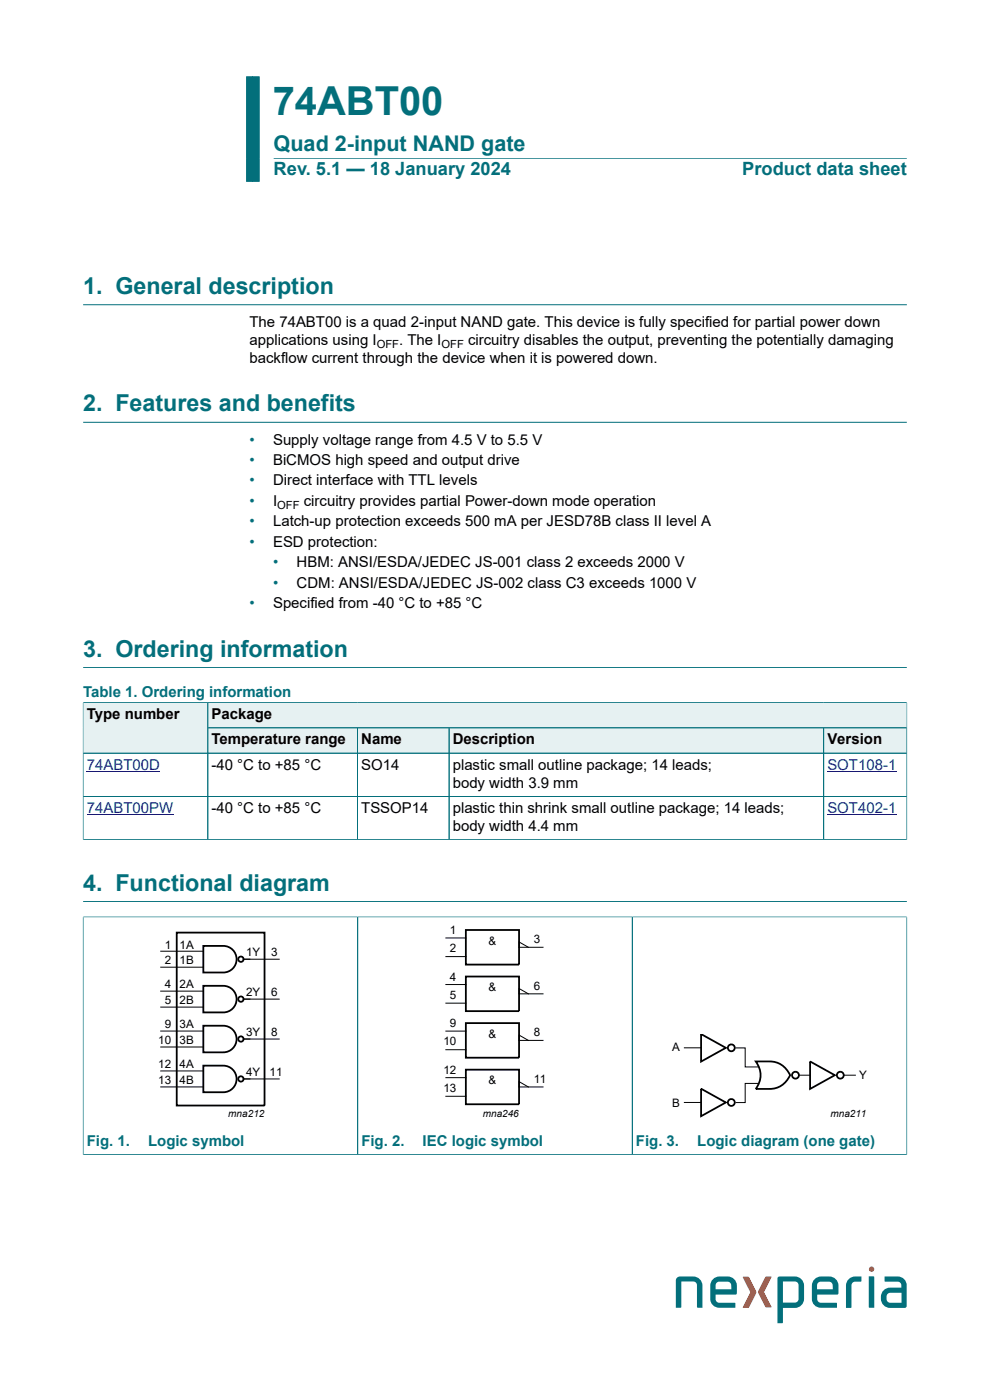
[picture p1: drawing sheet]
<svg xmlns="http://www.w3.org/2000/svg" width="210mm" height="297mm" viewBox="0 0 210 297" stroke-linecap="round" stroke-linejoin="round" font-family="sans-serif">
<defs><g id="words">
<text font-size="8.5" fill="#036f7b" x="57.8" y="24.4">74ABT00</text>
<g font-size="4.9" fill="#036f7b">
<text x="17.6" y="62.3">1. General description</text>
<text x="17.6" y="87.3">2. Features and benefits</text>
<text x="17.6" y="139.3">3. Ordering information</text>
<text x="17.6" y="188.9">4. Functional diagram</text>
</g>
<text font-size="4.6" fill="#036f7b" x="58" y="32.1">Quad 2-input NAND gate</text>
<g font-size="3.9" fill="#036f7b">
<text x="58" y="37.1">Rev. 5.1 — 18 January 2024</text>
<text x="157.5" y="37.1">Product data sheet</text>
</g>
<g font-size="3.2">
<text x="52.9" y="69.4">The 74ABT00 is a quad 2-input NAND gate. This device is fully specified for partial power down</text>
<text x="52.9" y="73.2">applications using I</text>
<text x="52.9" y="77">backflow current through the device when it is powered down.</text>
<text x="84.7" y="73.2">. The I</text>
<text x="99.3" y="73.2">circuitry disables the output, preventing the potentially damaging</text>
<text x="57.9" y="94.3">Supply voltage range from 4.5 V to 5.5 V</text>
<text x="57.9" y="98.6">BiCMOS high speed and output drive</text>
<text x="57.9" y="103">Direct interface with TTL levels</text>
<text x="57.9" y="107.3">I</text>
<text x="64.4" y="107.3">circuitry provides partial Power-down mode operation</text>
<text x="57.9" y="111.7">Latch-up protection exceeds 500 mA per JESD78B class II level A</text>
<text x="57.9" y="116">ESD protection:</text>
<text x="62.9" y="120.3">HBM: ANSI/ESDA/JEDEC JS-001 class 2 exceeds 2000 V</text>
<text x="62.9" y="124.7">CDM: ANSI/ESDA/JEDEC JS-002 class C3 exceeds 1000 V</text>
<text x="57.9" y="129">Specified from -40 °C to +85 °C</text>
<text x="18.4" y="152.6">Type number</text>
<text x="44.9" y="152.6">Package</text>
<text x="44.9" y="157.9">Temperature range</text>
<text x="76.6" y="157.9">Name</text>
<text x="96" y="157.9">Description</text>
<text x="175.5" y="157.9">Version</text>
<text x="44.9" y="163.3">-40 °C to +85 °C</text>
<text x="76.6" y="163.3">SO14</text>
<text x="96" y="163.3">plastic small outline package; 14 leads;</text>
<text x="96" y="167.1">body width 3.9 mm</text>
<text x="44.9" y="172.4">-40 °C to +85 °C</text>
<text x="76.6" y="172.4">TSSOP14</text>
<text x="96" y="172.4">plastic thin shrink small outline package; 14 leads;</text>
<text x="96" y="176.3">body width 4.4 mm</text>
</g>
<g font-size="3.2" fill="#036f7b">
<text x="52.9" y="94.3">•</text>
<text x="52.9" y="98.6">•</text>
<text x="52.9" y="103">•</text>
<text x="52.9" y="107.3">•</text>
<text x="52.9" y="111.7">•</text>
<text x="52.9" y="116">•</text>
<text x="57.9" y="120.3">•</text>
<text x="57.9" y="124.7">•</text>
<text x="52.9" y="129">•</text>
<text x="17.6" y="148">Table 1. Ordering information</text>
<text x="18.4" y="243.1">Fig. 1.</text>
<text x="31.4" y="243.1">Logic symbol</text>
<text x="76.7" y="243.1">Fig. 2.</text>
<text x="89.7" y="243.1">IEC logic symbol</text>
<text x="134.9" y="243.1">Fig. 3.</text>
<text x="147.9" y="243.1">Logic diagram (one gate)</text>
</g>
<g font-size="3.2" fill="#00f">
<text x="18.4" y="163.3">74ABT00D</text>
<text x="175.5" y="163.3">SOT108-1</text>
<text x="18.4" y="172.4">74ABT00PW</text>
<text x="175.5" y="172.4">SOT402-1</text>
</g>
<g font-size="2.5">
<text x="35" y="201.2">1</text>
<text x="38.1" y="201.2">1A</text>
<text x="52.2" y="202.9">1Y</text>
<text x="57.5" y="202.9">3</text>
<text x="95.4" y="198.1">1</text>
<text x="95.4" y="202">2</text>
<text x="103.6" y="200.4">&amp;</text>
<text x="113.2" y="200.1">3</text>
<text x="35" y="204.6">2</text>
<text x="35" y="209.7">4</text>
<text x="38.1" y="204.6">1B</text>
<text x="38.1" y="209.7">2A</text>
<text x="95.4" y="208">4</text>
<text x="113.2" y="210">6</text>
<text x="35" y="213">5</text>
<text x="38.1" y="213">2B</text>
<text x="52.2" y="211.4">2Y</text>
<text x="57.5" y="211.4">6</text>
<text x="95.4" y="212">5</text>
<text x="103.6" y="210.2">&amp;</text>
<text x="33.6" y="221.5">10</text>
<text x="35" y="218.1">9</text>
<text x="38.1" y="218.1">3A</text>
<text x="38.1" y="221.5">3B</text>
<text x="52.2" y="219.8">3Y</text>
<text x="57.5" y="219.8">8</text>
<text x="94.1" y="221.8">10</text>
<text x="95.4" y="217.9">9</text>
<text x="103.6" y="220.1">&amp;</text>
<text x="113.2" y="219.8">8</text>
<text x="33.6" y="226.6">12</text>
<text x="38.1" y="226.6">4A</text>
<text x="94.1" y="227.8">12</text>
<text x="142.6" y="223.1">A</text>
<text x="33.6" y="230">13</text>
<text x="38.1" y="230">4B</text>
<text x="52.2" y="228.3">4Y</text>
<text x="57.2" y="228.3">11</text>
<text x="94.1" y="231.7">13</text>
<text x="103.6" y="230">&amp;</text>
<text x="113.2" y="229.7">11</text>
<text x="182.2" y="228.8">Y</text>
<text x="142.6" y="234.7">B</text>
</g>
<g font-size="2.4">
<text x="79.9" y="73.8">OFF</text>
<text x="93.6" y="73.8">OFF</text>
<text x="58.8" y="107.9">OFF</text>
</g>
<g font-size="2.1">
<text x="48.4" y="237">mna212</text>
<text x="102.4" y="237">mna246</text>
<text x="176.1" y="237">mna211</text>
</g>
</g></defs>
<path d="M53.6 16.2v22.3" fill="none" stroke="#036f7b" stroke-width="2.8" stroke-linecap="butt"/>
<path d="M58 33.6h134.4M17.6 64.6h174.8M17.6 89.6h174.8M17.6 141.6h174.8M192.4 149v5.4h-148.3v-5.4h148.3" fill="none" stroke="#036f7b" stroke-width=".21"/>
<path d="M44.2 149.1h148.1v5.2h-148.1z" fill="#e6f1f2"/>
<path d="M17.6 149v10.8h26.5v-10.8h-26.5" fill="none" stroke="#036f7b" stroke-width=".21"/>
<g fill="#e6f1f2">
<path d="M17.7 149.1h26.3v10.6h-26.3z"/>
<path d="M44.2 154.5h31.6v5.2h-31.6z"/>
</g>
<path d="M44.1 154.4h31.7v5.4h-31.7z" fill="none" stroke="#036f7b" stroke-width=".21"/>
<path d="M75.9 154.5h19.3v5.2h-19.3z" fill="#e6f1f2"/>
<path d="M75.8 154.4h19.4v5.4h-19.4z" fill="none" stroke="#036f7b" stroke-width=".21"/>
<path d="M95.3 154.5h79.4v5.2h-79.4z" fill="#e6f1f2"/>
<path d="M95.2 154.4h79.5v5.4h-79.4z" fill="none" stroke="#036f7b" stroke-width=".21"/>
<path d="M174.8 154.5h17.5v5.2h-17.5z" fill="#e6f1f2"/>
<g fill="none" stroke="#036f7b" stroke-width=".21">
<path d="M17.6 149.1v29.1M17.7 149h174.6M44.1 149.1v29M44.2 154.4h148.2M75.8 154.5v23.6M95.2 154.5v23.6M174.7 154.4v23.7M192.4 149.1v29.1M192.4 159.8h-174.8M17.6 178.1h174.8M17.6 168.9h174.8M17.6 194.5h174.8"/>
<path d="M17.6 194.5v50.5M17.6 191.3h174.8M75.9 194.5v50.4M134.1 194.5v50.4M192.4 194.5v50.5M17.6 244.9h174.8"/>
</g>
<path d="M18.4 163.6h15.5M18.4 172.8h18.4M175.5 163.6h14.6M175.5 172.8h14.6" fill="none" stroke="#00f" stroke-width=".21"/>
<g fill="none" stroke="#000" stroke-width=".21">
<path d="M94.6 199h4.2M34.1 201.8h9M34.1 205.2h9M34.1 210.3h9M34.1 213.7h9M34.1 218.7h9M51.6 203.5h7.6M51.6 212h7.6M94.6 218.7h4.2M94.6 202.9h4.2M94.6 208.9h4.2M94.6 212.8h4.2"/>
<path d="M112.1 201l-2-1.2v1.2h5.1M112.1 210.8l-2-1.1v1.1h5.1M34.1 222.1h9M34.1 227.2h9M34.1 230.6h9M51.6 220.4h7.6M51.6 228.9h7.6M94.6 222.7h4.2M94.6 228.6h4.2M94.6 232.6h4.2M112.1 220.7l-2-1.1v1.1h5.1M112.1 230.6l-2-1.1v1.1h5.1"/>
<path d="M145.1 222.3h3.6M145.1 233.9h3.6M156 222.3h2.1v4h2.9M161 229.8h-2.9v4.1h-2.1M169.5 228.1h2.4M179 228.1h2.5"/>
</g>
<g fill="none" stroke="#000" stroke-width=".38">
<path d="M37.5 197.8h18.6v36.7h-18.6zM98.8 197.3h11.3v7.3h-11.3zM43.1 200.7h4.3a2.82 2.82 0 0 1 2.8 2.8 2.82 2.82 0 0 1-2.8 2.8h-4.3zM43.1 209.1h4.3a2.82 2.82 0 0 1 2.8 2.9 2.82 2.82 0 0 1-2.8 2.8h-4.3zM43.1 217.6h4.3a2.82 2.82 0 0 1 2.8 2.8 2.82 2.82 0 0 1-2.8 2.8h-4.3zM98.8 207.2h11.3v7.3h-11.3zM98.8 217h11.3v7.4h-11.3zM148.7 219.4l5.3 2.9-5.3 2.9zM43.1 226.1h4.3a2.82 2.82 0 0 1 2.8 2.8 2.82 2.82 0 0 1-2.8 2.8h-4.3zM98.8 226.9h11.3v7.4h-11.3zM148.7 231l5.3 2.9-5.3 2.9zM160.3 225.2a9.3 9.3 0 0 1 4.9 .4 5 5 0 0 1 2.4 2.5 4.7 4.7 0 0 1-4.4 2.9h-2.9a4.7 4.7 0 0 0 0-5.8z"/>
<path d="M171.8 225.2l5.3 2.9-5.3 2.9z"/>
<circle cx="51.1" cy="212" r=".56"/>
<circle cx="51.1" cy="203.5" r=".56"/>
<circle cx="51.1" cy="220.4" r=".56"/>
<circle cx="51.1" cy="228.9" r=".56"/>
<circle cx="155.1" cy="222.3" r=".73"/>
<circle cx="155.1" cy="233.9" r=".73"/>
<circle cx="168.7" cy="228.1" r=".73"/>
<circle cx="178.2" cy="228.1" r=".73"/>
</g>
<g fill="#036f7b">
<path d="M143.6 271.1l.6-.3h2.9a1.93 1.93 0 0 1 1.9 1.9v4.7h-1l-.2-.1v-4.7a.78 .78 0 0 0-.7-.7h-2.6v5.4l-.2 .1h-.9v-5.8z"/>
<path d="M180 271.4a2.96 2.96 0 0 1 2.7-.6v1l-1.3 .1a.78 .78 0 0 0-.8 .8v4.6l-.2 .2h-1v-4.8l.1-.5z"/>
<path d="M184.3 270.8h1l.1 .1v6.5h-.9l-.2-.1z"/>
<path d="M165 271l-.1 9.7h1l.2-.2v-3h2.5a1.93 1.93 0 0 0 2-2v-2.8a1.93 1.93 0 0 0-2-1.9h-3.3zM166.1 271.9h2.5a.78 .78 0 0 1 .8 .7v3a.78 .78 0 0 1-.8 .7h-2.5z"/>
<path d="M187.6 270.8v1l.2 .1h2.6a.91 .91 0 0 1 .8 1.3h-2.4a2.16 2.16 0 0 0-2 2.1 2.16 2.16 0 0 0 2 2.2h3.1l.4-.2v-4.6a1.86 1.86 0 0 0-1.9-1.9zM188.3 274.5l.5-.2h2.4v2.1h-2.4a1.1 1.1 0 0 1-.8-.8 1.1 1.1 0 0 1 .3-1.1z"/>
</g>
<circle cx="184.9" cy="269.2" r=".56" fill="#e64d1f"/>
<g fill="#036f7b">
<path d="M152 272.1l.6-.2h1.7a.78 .78 0 0 1 .8 .8v.8h-3.3v-.8zM151.2 271.4a2.11 2.11 0 0 0-.5 1.7v2.1a1.91 1.91 0 0 0 1.9 2.2h3.4v-.9l-.2-.1h-3.2a.78 .78 0 0 1-.8-.8v-1h4.4a3.5 3.5 0 0 0 0-2.4 1.94 1.94 0 0 0-1.8-1.4 3.3 3.3 0 0 0-3.2 .6z"/>
<path d="M173.5 272.1l.6-.2h1.8a.78 .78 0 0 1 .7 .8l.1 .8h-3.4v-.8zM172.8 271.4a2.11 2.11 0 0 0-.6 1.7v2.1a1.9 1.9 0 0 0 1.9 2.2h3.4v-.9l-.1-.1h-3.3a.78 .78 0 0 1-.8-.8v-1h4.4a3.5 3.5 0 0 0 .1-2.4 1.94 1.94 0 0 0-1.9-1.4 3.3 3.3 0 0 0-3.1 .6z"/>
</g>
<g fill="#e64d1f">
<path d="M157.6 270.9a1.17 1.17 0 0 1 1.7 .9l.6 1.2a1.62 1.62 0 0 1 0 2.3l-.8 1.7a1.07 1.07 0 0 1-1.5 .4l1.6-3.2z"/>
<path d="M162.3 270.9l.3-.1h1l-1.5 3.3 1.5 3.2a1.17 1.17 0 0 1-1.7-.9l-1.1-2.1a7.2 7.2 0 0 1 1.4-3z"/>
</g>
<use href="#words"/>
</svg>
